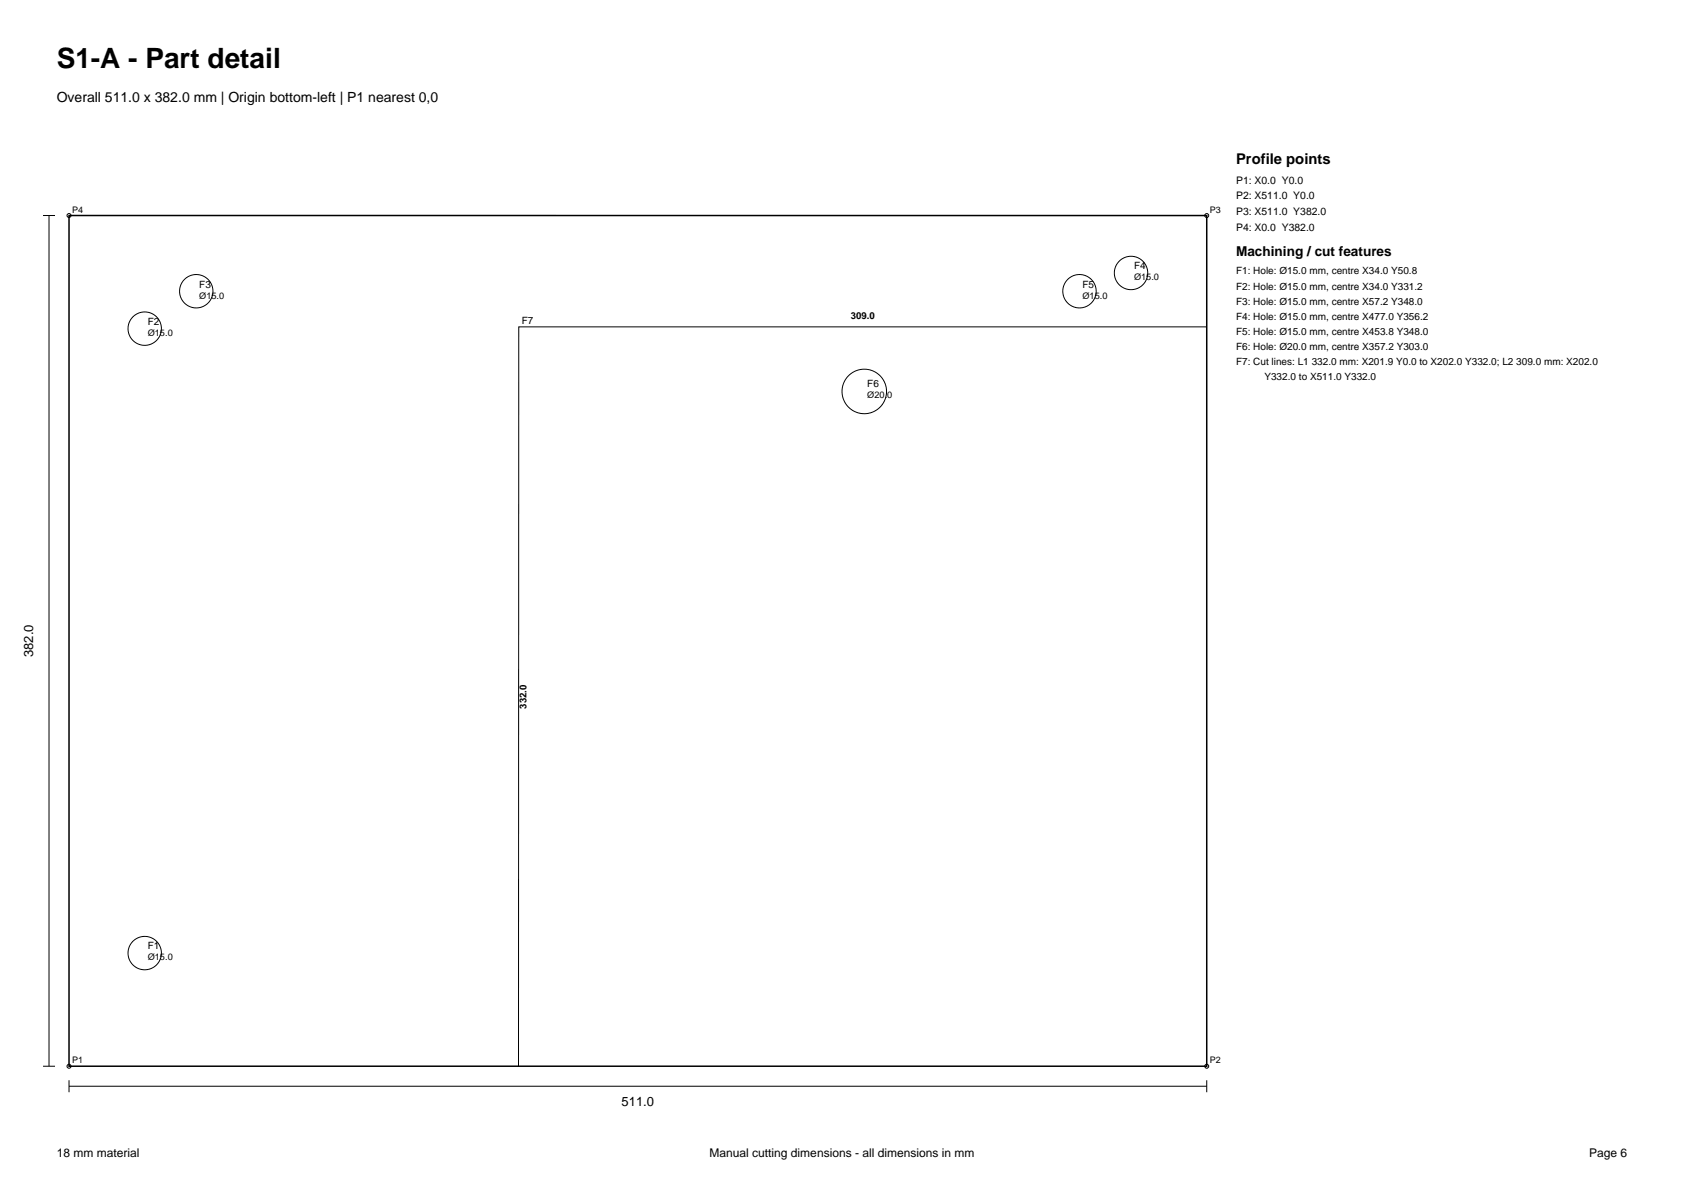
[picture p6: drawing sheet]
<svg xmlns="http://www.w3.org/2000/svg" width="297mm" height="210mm" viewBox="0 0 297 210" stroke-linecap="round" stroke-linejoin="round" font-family="sans-serif">
<defs><g id="words">
<text font-size="4.9" x="10" y="12">S1-A - Part detail</text>
<text font-size="2.6" x="218" y="29">Profile points</text>
<text font-size="2.5" x="10" y="18">Overall 511.0 x 382.0 mm | Origin bottom-left | P1 nearest 0,0</text>
<text font-size="2.4" x="218" y="45.2">Machining / cut features</text>
<g font-size="2.3">
<text x="5.8" y="115.9" transform="rotate(-90 5.8 115.9)">382.0</text>
<text x="109.6" y="195.1">511.0</text>
</g>
<g font-size="2.1">
<text x="10" y="204">18 mm material</text>
<text x="125.2" y="204">Manual cutting dimensions - all dimensions in mm</text>
<text x="280.3" y="204">Page 6</text>
</g>
<g font-size="1.8">
<text x="218" y="32.4">P1: X0.0 Y0.0</text>
<text x="218" y="35.1">P2: X511.0 Y0.0</text>
<text x="218" y="37.9">P3: X511.0 Y382.0</text>
<text x="218" y="40.7">P4: X0.0 Y382.0</text>
<text x="200" y="47.5">F4</text>
<text x="35.1" y="50.7">F3</text>
<text x="190.9" y="50.7">F5</text>
<text x="218" y="48.4">F1: Hole: Ø15.0 mm, centre X34.0 Y50.8</text>
<text x="218" y="51.1">F2: Hole: Ø15.0 mm, centre X34.0 Y331.2</text>
<text x="218" y="53.7">F3: Hole: Ø15.0 mm, centre X57.2 Y348.0</text>
<text x="26.1" y="57.3">F2</text>
<text x="92" y="57.1">F7</text>
<text x="218" y="56.3">F4: Hole: Ø15.0 mm, centre X477.0 Y356.2</text>
<text x="218" y="59">F5: Hole: Ø15.0 mm, centre X453.8 Y348.0</text>
<text x="218" y="61.6">F6: Hole: Ø20.0 mm, centre X357.2 Y303.0</text>
<text x="218" y="64.3">F7: Cut lines: L1 332.0 mm: X201.9 Y0.0 to X202.0 Y332.0; L2 309.0 mm: X202.0</text>
<text x="153" y="68.3">F6</text>
<text x="223" y="66.9">Y332.0 to X511.0 Y332.0</text>
<text x="26.1" y="167.4">F1</text>
</g>
<g font-size="1.7">
<text x="150" y="56.2">309.0</text>
<text x="92.9" y="124.9" transform="rotate(-90 92.9 124.9)">332.0</text>
</g>
<g font-size="1.6">
<text x="12.7" y="37.5">P4</text>
<text x="213.4" y="37.5">P3</text>
<text x="35.1" y="52.6">Ø15.0</text>
<text x="190.9" y="52.6">Ø15.0</text>
<text x="200" y="49.4">Ø15.0</text>
<text x="26.1" y="59.2">Ø15.0</text>
<text x="153" y="70.3">Ø20.0</text>
<text x="26.1" y="169.3">Ø15.0</text>
<text x="12.7" y="187.5">P1</text>
<text x="213.4" y="187.5">P2</text>
</g>
</g></defs>
<path d="M12.2 38h200.6v150h-200.6z" fill="none" stroke="#000" stroke-width=".26"/>
<g fill="none" stroke="#000" stroke-width=".18">
<path d="M7.6 38h2.1M8.6 38v150M212.8 57.6h-121.3l-.1 130.4M7.6 188h2.1M12.2 191.5h200.6M12.2 190.5v2.1M212.8 190.5v2.1"/>
<circle cx="12.2" cy="38" r=".35"/>
<circle cx="212.8" cy="38" r=".35"/>
<circle cx="25.5" cy="57.9" r="2.95"/>
<circle cx="34.6" cy="51.4" r="2.95"/>
<circle cx="190.4" cy="51.4" r="2.95"/>
<circle cx="199.5" cy="48.1" r="2.95"/>
<circle cx="152.4" cy="69" r="3.9"/>
<circle cx="25.5" cy="168.1" r="2.95"/>
<circle cx="12.2" cy="188" r=".35"/>
<circle cx="212.8" cy="188" r=".35"/>
</g>
<use href="#words"/>
</svg>
